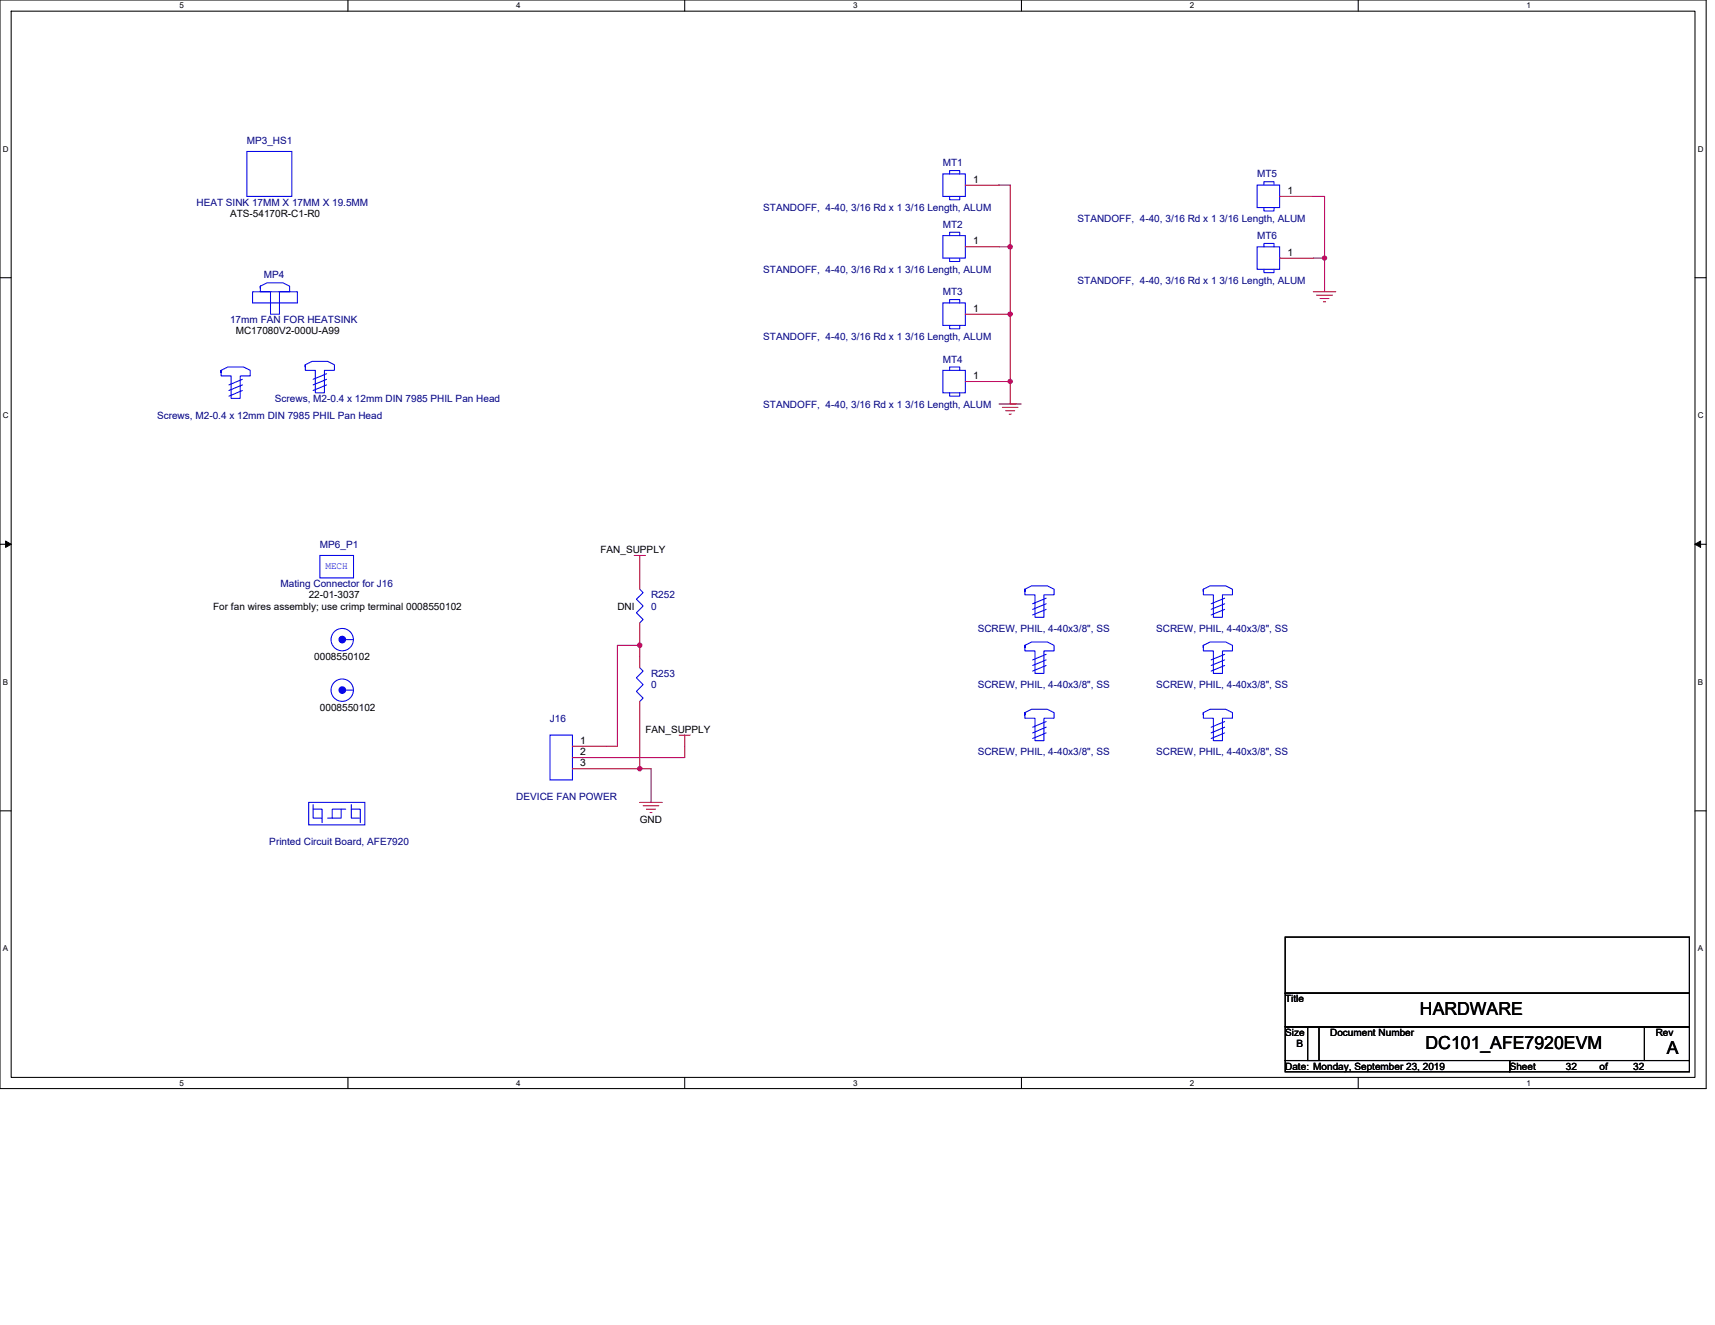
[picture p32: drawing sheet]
<svg xmlns="http://www.w3.org/2000/svg" width="279mm" height="216mm" viewBox="0 0 279 216" stroke-linecap="round" stroke-linejoin="round" font-family="sans-serif">
<defs><g id="words">
<g font-size="2.9">
<text x="231.3" y="165.4">HARDWARE</text>
<text x="232.2" y="170.9">DC101_AFE7920EVM</text>
<text x="271.6" y="171.8">A</text>
</g>
<g font-size="1.7">
<text x="158.5" y="29.8">1</text>
<text x="209.7" y="31.6">1</text>
<text x="158.5" y="39.8">1</text>
<text x="209.7" y="41.7">1</text>
<text x="158.5" y="50.8">1</text>
<text x="158.5" y="61.8">1</text>
<text x="94.5" y="121.2">1</text>
<text x="94.5" y="123.1">2</text>
<text x="94.5" y="124.9">3</text>
</g>
<g font-size="1.6" fill="#000080">
<text x="40.2" y="23.4">MP3_HS1</text>
<text x="153.6" y="27.1">MT1</text>
<text x="204.8" y="28.9">MT5</text>
<text x="32" y="33.5">HEAT SINK 17MM X 17MM X 19.5MM</text>
<text x="124.4" y="34.4">STANDOFF, 4-40, 3/16 Rd x 1 3/16 Length, ALUM</text>
<text x="153.6" y="37.1">MT2</text>
<text x="175.6" y="36.2">STANDOFF, 4-40, 3/16 Rd x 1 3/16 Length, ALUM</text>
<text x="204.8" y="39">MT6</text>
<text x="43" y="45.4">MP4</text>
<text x="124.4" y="44.4">STANDOFF, 4-40, 3/16 Rd x 1 3/16 Length, ALUM</text>
<text x="175.6" y="46.3">STANDOFF, 4-40, 3/16 Rd x 1 3/16 Length, ALUM</text>
<text x="37.5" y="52.7">17mm FAN FOR HEATSINK</text>
<text x="153.6" y="48.1">MT3</text>
<text x="124.4" y="55.4">STANDOFF, 4-40, 3/16 Rd x 1 3/16 Length, ALUM</text>
<text x="153.6" y="59.1">MT4</text>
<text x="44.8" y="65.5">Screws, M2-0.4 x 12mm DIN 7985 PHIL Pan Head</text>
<text x="25.6" y="68.2">Screws, M2-0.4 x 12mm DIN 7985 PHIL Pan Head</text>
<text x="124.4" y="66.4">STANDOFF, 4-40, 3/16 Rd x 1 3/16 Length, ALUM</text>
<text x="52.1" y="89.3">MP6_P1</text>
<text x="45.7" y="95.7">Mating Connector for J16</text>
<text x="106.1" y="97.5">R252</text>
<text x="106.1" y="99.3">0</text>
<text x="159.3" y="103">SCREW, PHIL, 4-40x3/8&quot;, SS</text>
<text x="188.4" y="103">SCREW, PHIL, 4-40x3/8&quot;, SS</text>
<text x="106.1" y="110.3">R253</text>
<text x="106.1" y="112.1">0</text>
<text x="159.3" y="112.1">SCREW, PHIL, 4-40x3/8&quot;, SS</text>
<text x="188.4" y="112.1">SCREW, PHIL, 4-40x3/8&quot;, SS</text>
<text x="89.6" y="117.6">J16</text>
<text x="159.3" y="123.1">SCREW, PHIL, 4-40x3/8&quot;, SS</text>
<text x="188.4" y="123.1">SCREW, PHIL, 4-40x3/8&quot;, SS</text>
<text x="84.1" y="130.4">DEVICE FAN POWER</text>
<text x="43.9" y="137.7">Printed Circuit Board, AFE7920</text>
</g>
<g font-size="1.6">
<text x="37.5" y="35.3">ATS-54170R-C1-R0</text>
<text x="38.4" y="54.5">MC17080V2-000U-A99</text>
<text x="97.8" y="90.2">FAN_SUPPLY</text>
<text x="34.7" y="99.3">For fan wires assembly; use crimp terminal 0008550102</text>
<text x="50.3" y="97.5">22-01-3037</text>
<text x="100.6" y="99.3">DNI</text>
<text x="51.2" y="107.5">0008550102</text>
<text x="52.1" y="115.8">0008550102</text>
<text x="105.2" y="119.4">FAN_SUPPLY</text>
<text x="104.2" y="134.1">GND</text>
<text x="209.4" y="163.3">Title</text>
<text x="209.4" y="168.8">Size</text>
<text x="211.2" y="170.6">B</text>
<text x="216.7" y="168.8">Document Number</text>
<text x="269.7" y="168.8">Rev</text>
<text x="209.4" y="174.3">Date: Monday, September 23, 2019</text>
<text x="246" y="174.3">Sheet</text>
<text x="255.1" y="174.3">32</text>
<text x="260.6" y="174.3">of</text>
<text x="266.1" y="174.3">32</text>
</g>
<text font-size="1.6" fill="#00f" x="53" y="92.7">MECH</text>
<g font-size="1.3">
<text x="29.3" y="1.4">5</text>
<text x="84.1" y="1.4">4</text>
<text x="139" y="1.4">3</text>
<text x="193.8" y="1.4">2</text>
<text x="248.7" y="1.4">1</text>
<text x=".5" y="24.7">D</text>
<text x="276.6" y="24.7">D</text>
<text x=".5" y="68.2">C</text>
<text x="276.6" y="68.2">C</text>
<text x=".5" y="111.6">B</text>
<text x="276.6" y="111.6">B</text>
<text x=".5" y="155">A</text>
<text x="276.6" y="155">A</text>
<text x="29.3" y="176.9">5</text>
<text x="84.1" y="176.9">4</text>
<text x="139" y="176.9">3</text>
<text x="193.8" y="176.9">2</text>
<text x="248.7" y="176.9">1</text>
</g>
</g></defs>
<path d="M0 0h278v177.4h-278zM1.8 1.8h274.3v173.8h-274.3z" fill="none" stroke="#000" stroke-width=".17"/>
<g fill="#fff">
<path d="M29.3 .2h.7v1.5h-.7z"/>
<path d="M29.3 175.7h.7v1.5h-.7z"/>
</g>
<path d="M56.7 0v1.8M56.7 175.6v1.8" fill="none" stroke="#000" stroke-width=".17"/>
<g fill="#fff">
<path d="M84.1 .2h.7v1.5h-.7z"/>
<path d="M84.1 175.7h.7v1.5h-.7z"/>
</g>
<path d="M111.5 0v1.8M111.5 175.6v1.8" fill="none" stroke="#000" stroke-width=".17"/>
<g fill="#fff">
<path d="M139 .2h.7v1.5h-.7z"/>
<path d="M139 175.7h.7v1.5h-.7z"/>
</g>
<path d="M166.4 0v1.8M166.4 175.6v1.8" fill="none" stroke="#000" stroke-width=".17"/>
<g fill="#fff">
<path d="M193.8 .2h.8v1.5h-.8z"/>
<path d="M193.8 175.7h.8v1.5h-.8z"/>
</g>
<path d="M221.3 0v1.8M221.3 175.6v1.8" fill="none" stroke="#000" stroke-width=".17"/>
<g fill="#fff">
<path d="M248.7 .2h.7v1.5h-.7z"/>
<path d="M248.7 175.7h.7v1.5h-.7z"/>
<path d="M.5 23.5h.9v1.5h-.9z"/>
<path d="M276.6 23.5h1v1.5h-1z"/>
<path d="M.5 67h.9v1.4h-.9z"/>
<path d="M276.6 67h1v1.4h-1z"/>
</g>
<path d="M0 45.3h1.8M276.1 45.3h1.9" fill="none" stroke="#000" stroke-width=".17"/>
<g fill="#fff">
<path d="M.5 110.4h.8v1.5h-.8z"/>
<path d="M276.6 110.4h.9v1.5h-.9z"/>
</g>
<path d="M0 88.7h1.8M276.1 88.7h1.9" fill="none" stroke="#000" stroke-width=".17"/>
<path d="M.9 88.2l.9 .5-.9 .5zM276.1 88.7l1-.5v1z" fill="#000" stroke="#000" stroke-width=".16"/>
<g fill="#fff">
<path d="M.5 153.8h.8v1.5h-.8z"/>
<path d="M276.6 153.8h.9v1.5h-.9z"/>
</g>
<path d="M0 132.1h1.8M276.1 132.1h1.9M209.4 152.7h65.8v9.1h-65.8zM209.4 161.8h65.8v5.5h-65.8zM209.4 167.3h5.5v5.5h-5.5zM209.4 172.8h36.6v1.8h-36.6zM213 167.3h54.9v5.5h-54.9zM246 172.8h29.2v1.8h-29.2zM267.9 167.3h7.3v5.5h-7.3z" fill="none" stroke="#000" stroke-width=".17"/>
<g fill="none" stroke="#f00" stroke-width=".17">
<path d="M157.3 30.2h5.5M208.5 32h5.5M157.3 51.2h5.5M157.3 40.2h5.5M208.5 42.1h5.5M214 47.5h3.6M214.5 48.1h2.6M215.1 48.6h1.4M215.6 49.2h.4M157.3 62.2h5.5M162.8 65.8h3.6M163.3 66.4h2.6"/>
<path d="M163.9 66.9h1.4M164.4 67.5h.4M103.3 90.5h1.9M104.2 90.5v1.9M104.2 94.2v1.8M104.2 107v1.8M104.2 114.3v1.8M104.2 101.5v1.8M110.6 119.8h1.9M111.5 119.8v1.8M93.3 121.6h5.4M93.3 123.4h5.4"/>
<path d="M93.3 125.3h5.4M104.2 130.7h3.7M104.8 131.3h2.5M105.3 131.8h1.5M105.9 132.4h.3"/>
</g>
<g fill="none" stroke="#00f" stroke-width=".17">
<path d="M40.2 24.7h7.3v7.3h-7.3zM153.6 38.4h3.7v3.7h-3.7zM153.6 28.3h3.7v3.7h-3.7zM154.7 38.4v-.6h1.7v.6M154.7 28.3v-.5h1.7v.5M154.7 32v.6h1.7v-.6M204.8 30.2h3.7v3.6h-3.7zM205.9 30.2v-.6h1.7v.6M205.9 33.8v.6h1.7v-.6M41.1 47.5h7.4v1.9h-7.4zM42.4 46.6l1.1-.5h2.6l1.1 .5v.9h-1.7v3.7h-1.4v-3.7h-1.7zM49.7 59.4l1.1-.5h2.6l1.1 .5v.9h-1.6v3.7h-1.5v-3.7h-1.7z"/>
<path d="M153.6 49.4h3.7v3.6h-3.7zM154.7 49.4v-.6h1.7v.6M154.7 53v.6h1.7v-.6M154.7 42.1v.5h1.7v-.5M204.8 40.2h3.7v3.7h-3.7zM205.9 40.2v-.5h1.7v.5M205.9 43.9v.5h1.7v-.5M36 60.3l1.1-.5h2.6l1.1 .5v1h-1.7v3.6h-1.4v-3.6h-1.7zM39.5 61.8l-2.2 .9M39.5 62.7l-2.2 .9M39.5 63.6l-2.2 1M53.2 60.9l-2.2 .9"/>
<path d="M53.2 61.8l-2.2 .9M53.2 62.7l-2.2 .9M153.6 60.3h3.7v3.7h-3.7zM154.7 60.3v-.5h1.7v.5M154.7 64v.6h1.7v-.6M52.1 90.5h5.5v3.7h-5.5zM104.2 96l.6 .6-1.1 1 1.1 1.1-1.1 1.1 1.1 1.1-.6 .6M167 96l1.1-.5h2.5l1.1 .5v.9h-1.6v3.7h-1.5v-3.7h-1.6zM170.4 97.5l-2.2 .9M170.4 98.4l-2.2 .9M170.4 99.3l-2.2 .9M196 96l1.1-.5h2.6l1.1 .5v.9h-1.6v3.7h-1.5v-3.7h-1.7z"/>
<path d="M199.5 97.5l-2.2 .9M199.5 98.4l-2.2 .9M199.5 99.3l-2.2 .9M56.3 112.5h1.3M56.3 104.2h1.3M89.6 119.8h3.7v7.3h-3.7zM104.2 108.8l.6 .5-1.1 1.1 1.1 1.1-1.1 1.1 1.1 1.1-.6 .6M167 105.2l1.1-.6h2.5l1.1 .6v.9h-1.6v3.6h-1.5v-3.6h-1.6zM167 116.1l1.1-.5h2.5l1.1 .5v.9h-1.6v3.7h-1.5v-3.7h-1.6zM170.4 106.6l-2.2 .9M170.4 107.5l-2.2 .9M170.4 108.4l-2.2 .9"/>
<path d="M170.4 117.6l-2.2 .9M170.4 118.5l-2.2 .9M170.4 119.4l-2.2 .9M196 105.2l1.1-.6h2.6l1.1 .6v.9h-1.6v3.6h-1.5v-3.6h-1.7zM196 116.1l1.1-.5h2.6l1.1 .5v.9h-1.6v3.7h-1.5v-3.7h-1.7zM199.5 106.6l-2.2 .9M199.5 107.5l-2.2 .9M199.5 108.4l-2.2 .9M199.5 117.6l-2.2 .9M199.5 118.5l-2.2 .9M199.5 119.4l-2.2 .9M50.3 130.7h9.1v3.7h-9.1z"/>
<path d="M51 131.1v2.2h1.5M51 131.8h1.5v2.2M55.6 131.8v1.5h-2.2M56.3 131.8h-2.2v1.5M57.2 131.1v2.2h1.5M57.2 131.8h1.5v2.2"/>
<circle cx="55.8" cy="104.2" r="1.82"/>
<circle cx="55.8" cy="112.5" r="1.82"/>
</g>
<g fill="#00f" stroke="#00f" stroke-width=".17">
<circle cx="55.8" cy="112.4" r=".54"/>
<circle cx="55.8" cy="104.2" r=".54"/>
</g>
<g fill="none" stroke="#800040" stroke-width=".17">
<path d="M162.8 30.2h1.8v10M214 32h1.8v10.1M162.8 40.2h1.8M162.8 51.2h1.8M164.6 40.2v11M164.6 51.2v11M214 42.1h1.8M215.8 42.1v5.4M162.8 62.2h1.8M164.6 62.2v3.6h.9M104.2 92.4v1.8M104.2 103.3v1.9"/>
<path d="M104.2 105.2h-3.6v16.4h-1.9M104.2 105.2v1.8M104.2 116.1v9.2M98.7 125.3h5.5M104.2 125.3h1.9v5.4M111.5 121.6v1.8h-12.8"/>
</g>
<g fill="#f0f" stroke="#f0f" stroke-width=".17">
<circle cx="164.6" cy="51.2" r=".36"/>
<circle cx="164.6" cy="40.2" r=".36"/>
<circle cx="164.6" cy="62.2" r=".36"/>
<circle cx="104.2" cy="105.1" r=".36"/>
<circle cx="104.2" cy="125.3" r=".36"/>
<circle cx="215.8" cy="42" r=".35"/>
</g>
<use href="#words"/>
</svg>
